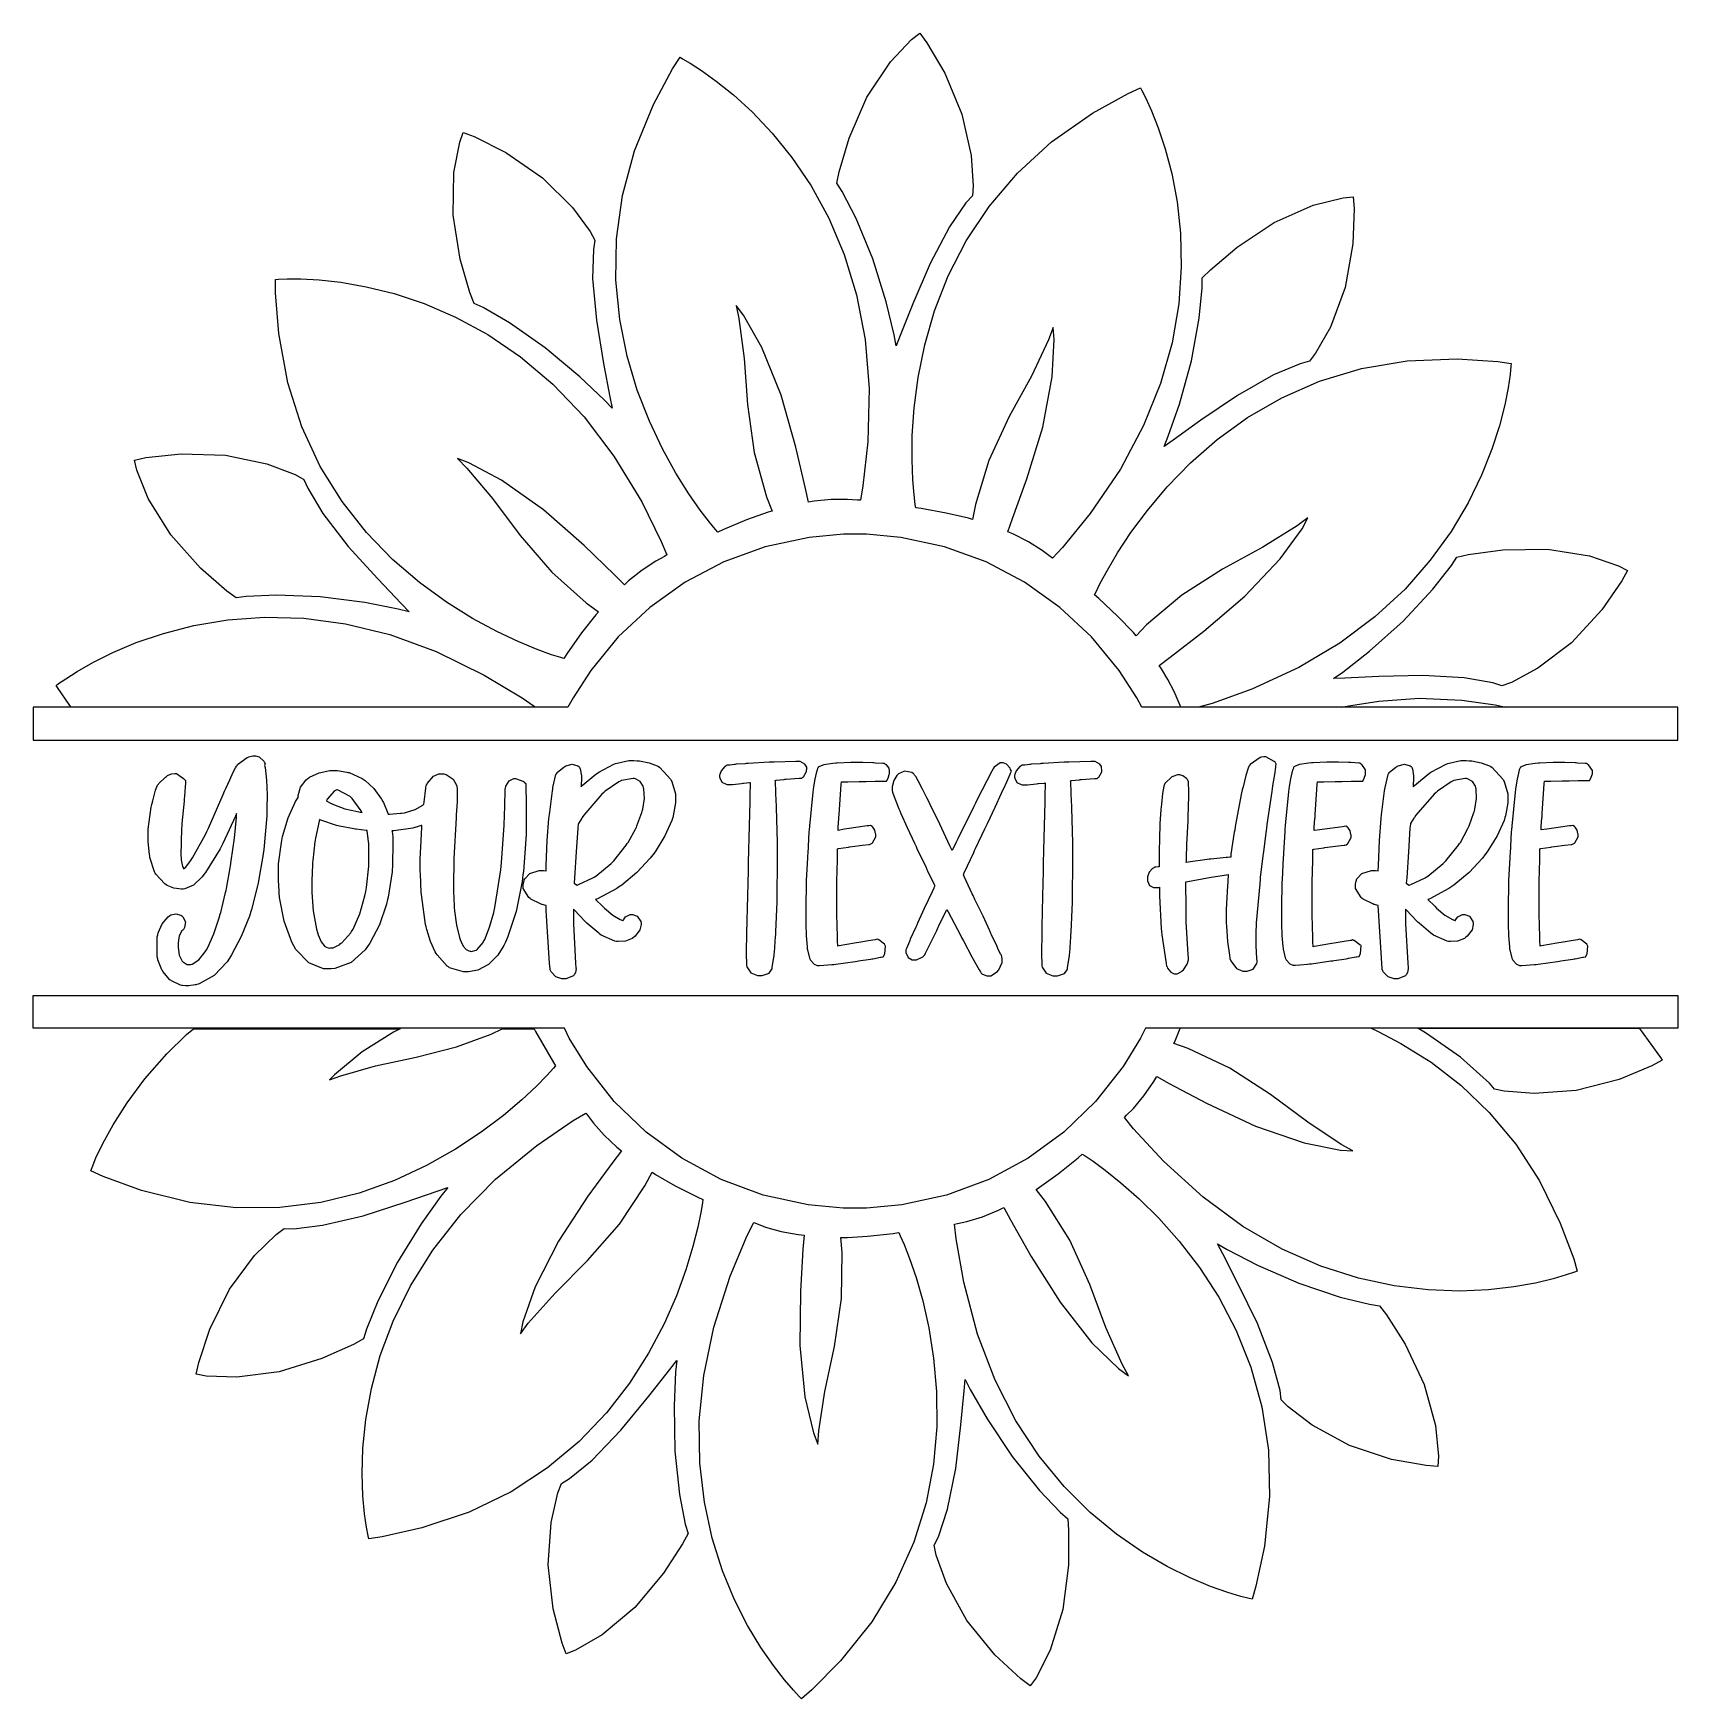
# Model space of a CAD drawing. Extents: x 1.39 to 6.1, y 0.32 to 5.09.
import ezdxf

# ---------------------------------------------------------------- set-up
doc = ezdxf.new("R2010")
doc.units = 0
doc.layers.get('0').update_dxf_attribs({"linetype": 'CONTINUOUS'})

msp = doc.modelspace()

# ---------------------------------------------------------------- linework, layer by layer
at = {"color": 40}
for points in [[(4.08231, 4.62429), (4.06358, 4.60422), (4.01628, 4.53586), (3.96078, 4.43072), (3.91129, 4.31483), (3.8756, 4.22428), (3.86356, 4.19412), (3.85781, 4.22586), (3.83524, 4.3201), (3.7966, 4.4439), (3.74897, 4.55946), (3.70915, 4.6365), (3.69374, 4.66075), (3.70042, 4.69336), (3.72889, 4.78939), (3.78006, 4.90663), (3.84739, 5.00825), (3.90815, 5.07238), (3.93126, 5.08996), (3.95128, 5.0631), (4.00288, 4.97592), (4.05208, 4.85792), (4.07861, 4.73958), (4.08425, 4.65294), (4.08231, 4.62429)], [(3.76144, 3.75244), (3.76144, 3.75244), (3.75265, 3.7525), (3.72483, 3.75439), (3.67811, 3.75379), (3.62875, 3.74892), (3.61253, 3.74621), (3.60389, 3.78575), (3.57644, 3.90397), (3.53424, 4.05296), (3.47933, 4.18946), (3.42671, 4.28201), (3.40522, 4.30974), (3.41342, 4.27246), (3.42833, 4.15831), (3.43799, 4.02642), (3.45703, 3.88906), (3.49235, 3.76193), (3.50836, 3.72119), (3.49685, 3.71783), (3.43539, 3.69607), (3.36768, 3.66754), (3.35314, 3.66075), (3.35314, 3.66075), (3.34674, 3.66803), (3.32915, 3.68935), (3.30279, 3.72385), (3.26997, 3.77078), (3.23313, 3.82943), (3.19467, 3.89899), (3.15696, 3.97857), (3.1224, 4.06754), (3.09332, 4.16504), (3.07215, 4.27029), (3.06125, 4.38254), (3.0631, 4.50103), (3.07992, 4.62489), (3.11426, 4.75336), (3.1684, 4.88574), (3.22374, 4.98861), (3.24479, 5.02115), (3.24479, 5.02115), (3.25239, 5.01708), (3.27376, 5.00461), (3.30664, 4.98335), (3.34879, 4.95301), (3.39794, 4.91325), (3.45193, 4.86367), (3.5084, 4.80393), (3.56521, 4.73367), (3.62007, 4.65261), (3.67074, 4.56039), (3.715, 4.4566), (3.7506, 4.34093), (3.77522, 4.21306), (3.78678, 4.07254), (3.78293, 3.91917), (3.76882, 3.79378), (3.76144, 3.75244)], [(4.31147, 3.58578), (4.31147, 3.58578), (4.30447, 3.59119), (4.28212, 3.60818), (4.24246, 3.63297), (4.1984, 3.65539), (4.18332, 3.66178), (4.19749, 3.6996), (4.2385, 3.81364), (4.28358, 3.96158), (4.31104, 4.10596), (4.31662, 4.21229), (4.31353, 4.24724), (4.30029, 4.21149), (4.25103, 4.10769), (4.18772, 3.99175), (4.12956, 3.8661), (4.09076, 3.74013), (4.08231, 3.69721), (4.07081, 3.70036), (4.00726, 3.71511), (3.93544, 3.72825), (3.91982, 3.73058), (3.91982, 3.73058), (3.91835, 3.74018), (3.91504, 3.76758), (3.91151, 3.81082), (3.90935, 3.86806), (3.91004, 3.93728), (3.91525, 4.01654), (3.9266, 4.10389), (3.94558, 4.19738), (3.97379, 4.29514), (4.01286, 4.39513), (4.06435, 4.49544), (4.12983, 4.59413), (4.21089, 4.68924), (4.30914, 4.77886), (4.42617, 4.861), (4.52821, 4.91764), (4.56353, 4.93371), (4.56375, 4.93343), (4.56787, 4.926), (4.57926, 4.90375), (4.59554, 4.86794), (4.61464, 4.8195), (4.63456, 4.75928), (4.6531, 4.68832), (4.66835, 4.60742), (4.67811, 4.51758), (4.68033, 4.41965), (4.67301, 4.31456), (4.65397, 4.20329), (4.62125, 4.08675), (4.57269, 3.96576), (4.50624, 3.84136), (4.41986, 3.71442), (4.34006, 3.61654), (4.31147, 3.58578)], [(3.05003, 4.01594), (3.028, 4.03939), (2.95811, 4.10607), (2.85883, 4.18901), (2.7564, 4.26047), (2.68132, 4.30388), (2.65522, 4.31597), (2.64328, 4.3469), (2.61556, 4.44276), (2.59543, 4.56901), (2.59733, 4.69114), (2.61399, 4.77821), (2.62397, 4.80556), (2.65533, 4.79383), (2.74582, 4.74849), (2.85075, 4.67606), (2.93653, 4.59131), (2.98747, 4.52219), (3.00103, 4.49724), (2.99658, 4.47021), (2.99463, 4.38721), (3.00521, 4.26833), (3.02593, 4.14361), (3.04417, 4.0479), (3.05003, 4.01594)], [(5.0479, 4.15033), (5.02138, 4.14333), (4.94472, 4.11094), (4.8411, 4.05219), (4.73676, 3.98133), (4.65767, 3.92443), (4.63124, 3.90554), (4.64328, 3.93544), (4.67497, 4.02696), (4.70936, 4.15153), (4.73199, 4.27399), (4.7404, 4.36019), (4.74061, 4.38889), (4.764, 4.41249), (4.84006, 4.47738), (4.94661, 4.54801), (5.05817, 4.59722), (5.14388, 4.61865), (5.1729, 4.62121), (5.17535, 4.58789), (5.17182, 4.48699), (5.14947, 4.36154), (5.10758, 4.24826), (5.06515, 4.17301), (5.0479, 4.15033)], [(3.20731, 3.59517), (3.20731, 3.59517), (3.20008, 3.59104), (3.17563, 3.57785), (3.1365, 3.55192), (3.09754, 3.52089), (3.08539, 3.50971), (3.05681, 3.53831), (2.96983, 3.62278), (2.85374, 3.72483), (2.734, 3.80974), (2.64019, 3.85926), (2.60732, 3.87121), (2.63428, 3.8444), (2.70806, 3.75667), (2.78706, 3.65115), (2.87722, 3.54601), (2.97592, 3.45822), (3.01144, 3.43261), (3.00364, 3.4235), (2.96311, 3.37213), (2.92106, 3.31185), (2.91249, 3.29829), (2.91249, 3.29829), (2.90315, 3.301), (2.8769, 3.3094), (2.83604, 3.32422), (2.7831, 3.34603), (2.72043, 3.37554), (2.65056, 3.41331), (2.57579, 3.45996), (2.49864, 3.51617), (2.42156, 3.58251), (2.3469, 3.65967), (2.27707, 3.74826), (2.21463, 3.84896), (2.16189, 3.96229), (2.12136, 4.08892), (2.09538, 4.22954), (2.08637, 4.34597), (2.08649, 4.38471), (2.08649, 4.38471), (2.09511, 4.38542), (2.11985, 4.38644), (2.15901, 4.38633), (2.21089, 4.38351), (2.27382, 4.37657), (2.34608, 4.36399), (2.42594, 4.34418), (2.51172, 4.31569), (2.60172, 4.27707), (2.69428, 4.22678), (2.7876, 4.16325), (2.8801, 4.08501), (2.97, 3.99061), (3.05567, 3.87853), (3.13531, 3.74724), (3.19119, 3.634), (3.20731, 3.59517)], [(5.625, 4.1441), (5.625, 4.1441), (5.62446, 4.13579), (5.62201, 4.11199), (5.6166, 4.07454), (5.60688, 4.02518), (5.59179, 3.96571), (5.5701, 3.898), (5.54064, 3.82374), (5.50217, 3.74479), (5.45361, 3.66292), (5.39367, 3.57992), (5.32129, 3.49761), (5.23519, 3.41769), (5.13417, 3.34212), (5.01714, 3.27251), (4.88286, 3.21083), (4.76888, 3.16982), (4.73019, 3.15869), (4.67914, 3.15869), (4.6774, 3.16347), (4.67188, 3.17757), (4.66, 3.20415), (4.64208, 3.23796), (4.62332, 3.26861), (4.61664, 3.27849), (4.64903, 3.30268), (4.74517, 3.37668), (4.86285, 3.47706), (4.96392, 3.58393), (5.02626, 3.67031), (5.04269, 3.70139), (5.0121, 3.67854), (4.91428, 3.61789), (4.79839, 3.55453), (4.68175, 3.48019), (4.58128, 3.39529), (4.55106, 3.36388), (4.54324, 3.37278), (4.49789, 3.41992), (4.44422, 3.47017), (4.43229, 3.48058), (4.43229, 3.48058), (4.43625, 3.48926), (4.44829, 3.51394), (4.46881, 3.55214), (4.49794, 3.6014), (4.53603, 3.65918), (4.58333, 3.72304), (4.64014, 3.79042), (4.70676, 3.85883), (4.78342, 3.92578), (4.87039, 3.98882), (4.96799, 4.04542), (5.0765, 4.09304), (5.19618, 4.12924), (5.32731, 4.15147), (5.47011, 4.15728), (5.58658, 4.14968), (5.625, 4.1441)], [(2.46875, 3.43261), (2.43744, 3.44038), (2.34233, 3.45876), (2.21392, 3.4751), (2.08919, 3.48014), (2.0025, 3.47613), (1.97396, 3.47222), (1.9471, 3.49181), (1.87169, 3.55751), (1.78629, 3.65283), (1.72185, 3.75657), (1.68875, 3.83865), (1.68229, 3.86703), (1.71506, 3.87424), (1.81569, 3.88536), (1.94336, 3.88162), (2.06179, 3.85678), (2.14268, 3.82568), (2.16769, 3.81179), (2.1785, 3.78635), (2.22174, 3.71451), (2.29476, 3.6199), (2.3795, 3.52647), (2.44656, 3.45622), (2.46875, 3.43261)], [(5.95833, 3.55035), (5.94228, 3.52089), (5.8846, 3.43756), (5.79818, 3.34386), (5.70199, 3.27089), (5.62571, 3.23008), (5.59896, 3.22017), (5.57281, 3.22863), (5.49089, 3.24289), (5.37224, 3.24972), (5.24636, 3.24696), (5.14903, 3.24235), (5.11664, 3.241), (5.14312, 3.25956), (5.21957, 3.31956), (5.31586, 3.40597), (5.40082, 3.4969), (5.45415, 3.56483), (5.46978, 3.58886), (5.50217, 3.59619), (5.60135, 3.60986), (5.72928, 3.61182), (5.84961, 3.59272), (5.93283, 3.56407), (5.95833, 3.55035)], [(2.82607, 3.15869), (1.50103, 3.15869), (1.49735, 3.16368), (1.46169, 3.21576), (1.45833, 3.22119), (1.45833, 3.22119), (1.46517, 3.22646), (1.4854, 3.24072), (1.51839, 3.26178), (1.56347, 3.28754), (1.62007, 3.31569), (1.68761, 3.34412), (1.76535, 3.37067), (1.85281, 3.39307), (1.94933, 3.40924), (2.05431, 3.41683), (2.1671, 3.41379), (2.28711, 3.39789), (2.41374, 3.36692), (2.54633, 3.31868), (2.68431, 3.25108), (2.79254, 3.18582), (2.8271, 3.16178), (2.8271, 3.16178), (2.82628, 3.15924), (2.82607, 3.15869)], [(5.6104, 3.15869), (5.1396, 3.15869), (5.16607, 3.16433), (5.24653, 3.1766), (5.36171, 3.18446), (5.48351, 3.17953), (5.5791, 3.1659), (5.6104, 3.15869)], [(2.88857, 2.13163), (2.88857, 2.13163), (2.88226, 2.12429), (2.86372, 2.10389), (2.83333, 2.07286), (2.79156, 2.03375), (2.73882, 1.98899), (2.67551, 1.94108), (2.60211, 1.89242), (2.51899, 1.84554), (2.42665, 1.8029), (2.32547, 1.76699), (2.21593, 1.74024), (2.09842, 1.72515), (1.97331, 1.72413), (1.84115, 1.73975), (1.70231, 1.77442), (1.59256, 1.81446), (1.55729, 1.83057), (1.55729, 1.83057), (1.56082, 1.84028), (1.5721, 1.8674), (1.59196, 1.90918), (1.62131, 1.96272), (1.66103, 2.02522), (1.71197, 2.09381), (1.77496, 2.16564), (1.83117, 2.22076), (1.85101, 2.23785), (2.44374, 2.23785), (2.42443, 2.22771), (2.33475, 2.17106), (2.25493, 2.10558), (2.24061, 2.09099), (2.27294, 2.10297), (2.37283, 2.13124), (2.48915, 2.15662), (2.60493, 2.18593), (2.70389, 2.22254), (2.7354, 2.23785), (2.8271, 2.23785), (2.83122, 2.22982), (2.88254, 2.14128), (2.88857, 2.13163)], [(5.81456, 1.54308), (5.81456, 1.54308), (5.80647, 1.54004), (5.78304, 1.53207), (5.74544, 1.52111), (5.69493, 1.50911), (5.63271, 1.49799), (5.55994, 1.48969), (5.47781, 1.48611), (5.38758, 1.48921), (5.29042, 1.50082), (5.18756, 1.52294), (5.08018, 1.55751), (4.96946, 1.60639), (4.85667, 1.6715), (4.74294, 1.75483), (4.62956, 1.85824), (4.54406, 1.95107), (4.51768, 1.98367), (4.51768, 1.98367), (4.52349, 1.99007), (4.54335, 2.0096), (4.57346, 2.04542), (4.60194, 2.08621), (4.6104, 2.10038), (4.64578, 2.08094), (4.75276, 2.02425), (4.89307, 1.95856), (5.03239, 1.91069), (5.13678, 1.88981), (5.17188, 1.88786), (5.13829, 1.90614), (5.04243, 1.96972), (4.93631, 2.04893), (4.81982, 2.12446), (4.70057, 2.18072), (4.6594, 2.19515), (4.66092, 2.19857), (4.67654, 2.236), (4.67811, 2.2399), (5.2219, 2.2399), (5.24408, 2.22982), (5.30908, 2.19575), (5.39606, 2.14144), (5.48107, 2.07596), (5.56233, 1.99815), (5.63813, 1.90701), (5.70654, 1.80154), (5.76594, 1.68056), (5.80436, 1.57801), (5.81456, 1.54308)], [(6.05729, 2.14725), (6.02794, 2.13118), (5.93463, 2.0925), (5.81131, 2.06082), (5.69092, 2.05176), (5.60487, 2.05881), (5.5771, 2.06494), (5.56353, 2.08137), (5.47976, 2.15662), (5.37993, 2.22564), (5.35835, 2.23888), (5.99164, 2.23888), (5.99789, 2.23188), (6.05257, 2.1556), (6.05729, 2.14725)], [(3.31044, 1.74826), (3.31044, 1.74826), (3.30914, 1.73872), (3.30458, 1.71149), (3.29579, 1.66894), (3.28185, 1.61344), (3.26167, 1.54719), (3.23438, 1.47265), (3.19894, 1.39204), (3.1544, 1.30767), (3.09978, 1.2219), (3.03413, 1.13704), (2.95637, 1.05539), (2.86567, 0.97922), (2.76096, 0.91097), (2.64128, 0.85286), (2.50564, 0.80724), (2.39154, 0.78179), (2.35314, 0.77637), (2.35314, 0.77637), (2.35124, 0.78483), (2.34668, 0.80914), (2.34125, 0.84793), (2.33658, 0.89963), (2.33453, 0.96278), (2.33675, 1.03603), (2.34494, 1.11778), (2.36089, 1.2066), (2.38633, 1.30111), (2.42296, 1.39968), (2.47254, 1.50097), (2.53678, 1.60346), (2.6174, 1.70574), (2.71615, 1.80626), (2.83475, 1.9036), (2.93886, 1.97483), (2.97499, 1.99621), (2.97499, 1.99621), (2.98019, 1.98969), (2.99675, 1.96744), (3.02789, 1.93251), (3.06424, 1.89839), (3.0771, 1.88786), (3.05274, 1.85562), (2.98113, 1.75782), (2.89632, 1.62864), (2.82949, 1.49804), (2.79432, 1.39817), (2.78749, 1.36388), (2.81033, 1.39447), (2.88699, 1.48025), (2.98031, 1.57368), (3.0715, 1.67785), (3.14432, 1.78771), (3.16461, 1.82639), (3.17421, 1.82015), (3.23047, 1.78776), (3.29611, 1.75478), (3.31044, 1.74826)], [(4.88336, 0.60346), (4.88336, 0.60346), (4.87489, 0.60525), (4.85086, 0.61122), (4.81337, 0.62234), (4.76438, 0.63959), (4.70606, 0.66395), (4.64035, 0.6964), (4.56939, 0.73785), (4.49517, 0.78928), (4.41976, 0.85172), (4.34521, 0.92611), (4.2736, 1.0134), (4.20697, 1.11458), (4.14735, 1.23058), (4.09685, 1.36241), (4.05746, 1.51107), (4.03575, 1.63564), (4.03125, 1.6774), (4.03125, 1.6774), (4.03944, 1.67936), (4.0664, 1.685), (4.11089, 1.69883), (4.15701, 1.71799), (4.17188, 1.72537), (4.19125, 1.69006), (4.25082, 1.58469), (4.33333, 1.45378), (4.42443, 1.33805), (4.50082, 1.26383), (4.52919, 1.24306), (4.51074, 1.27642), (4.46451, 1.38151), (4.41835, 1.50521), (4.36143, 1.6314), (4.2915, 1.74306), (4.2646, 1.77746), (4.27447, 1.78396), (4.32758, 1.8221), (4.38488, 1.86806), (4.39686, 1.87847), (4.39686, 1.87847), (4.405, 1.87332), (4.42785, 1.85792), (4.46289, 1.83225), (4.50754, 1.79644), (4.5594, 1.75065), (4.61583, 1.69482), (4.67443, 1.62907), (4.73264, 1.5535), (4.78797, 1.46815), (4.83789, 1.3731), (4.87989, 1.26845), (4.91146, 1.1543), (4.93012, 1.0306), (4.93332, 0.89751), (4.91857, 0.75515), (4.89437, 0.64073), (4.88336, 0.60346)], [(2.58018, 1.78267), (2.56, 1.75754), (2.50358, 1.67876), (2.43549, 1.56874), (2.37935, 1.45731), (2.34694, 1.37684), (2.33854, 1.34928), (2.30957, 1.33323), (2.21853, 1.29237), (2.09657, 1.25467), (1.97581, 1.23904), (1.88781, 1.24262), (1.85938, 1.24826), (1.86632, 1.28103), (1.898, 1.37695), (1.95454, 1.491), (2.02647, 1.58783), (2.08843, 1.64811), (2.11143, 1.66493), (2.13883, 1.66456), (2.22131, 1.67458), (2.33724, 1.70193), (2.45742, 1.74029), (2.54943, 1.77219), (2.58018, 1.78267)], [(3.59272, 0.31803), (3.59272, 0.31803), (3.58653, 0.32416), (3.56956, 0.34218), (3.54406, 0.37185), (3.51221, 0.41292), (3.47629, 0.46506), (3.43853, 0.52789), (3.40126, 0.60124), (3.36664, 0.68473), (3.33697, 0.7781), (3.31446, 0.88102), (3.30143, 0.99322), (3.30003, 1.11437), (3.31256, 1.24419), (3.34125, 1.38238), (3.3884, 1.52865), (3.43744, 1.64507), (3.45628, 1.68261), (3.45628, 1.68261), (3.46403, 1.67947), (3.48981, 1.66954), (3.53472, 1.65701), (3.58356, 1.64806), (3.59999, 1.64615), (3.5969, 1.60585), (3.58963, 1.48475), (3.58811, 1.32992), (3.60249, 1.18343), (3.62685, 1.07992), (3.6396, 1.0472), (3.64214, 1.08523), (3.65994, 1.19862), (3.68761, 1.32758), (3.70768, 1.46457), (3.70915, 1.5964), (3.70518, 1.63992), (3.72439, 1.63992), (3.78212, 1.64361), (3.85493, 1.65142), (3.87082, 1.65349), (3.8719, 1.65349), (3.87528, 1.64475), (3.88644, 1.61942), (3.90235, 1.57894), (3.92079, 1.52468), (3.93983, 1.45811), (3.95731, 1.38064), (3.97119, 1.29367), (3.97939, 1.19868), (3.97987, 1.09701), (3.97054, 0.99007), (3.94933, 0.87934), (3.91417, 0.76622), (3.86301, 0.65213), (3.79372, 0.53841), (3.70432, 0.42659), (3.62213, 0.34342), (3.59272, 0.31803)], [(5.41564, 0.98367), (5.38226, 0.98595), (5.28293, 1.00385), (5.16183, 1.04384), (5.05539, 1.10145), (4.98676, 1.15408), (4.96669, 1.17432), (4.96343, 1.20155), (4.94211, 1.28179), (4.89854, 1.39268), (4.84347, 1.50613), (4.79899, 1.59239), (4.7844, 1.62121), (4.81222, 1.60482), (4.89854, 1.56017), (5.01731, 1.50846), (5.13547, 1.46886), (5.21951, 1.44846), (5.24794, 1.44412), (5.26801, 1.41786), (5.32156, 1.33382), (5.37631, 1.21859), (5.40875, 1.10107), (5.41737, 1.0128), (5.41564, 0.98367)], [(3.26768, 0.79096), (3.25196, 0.76166), (3.19732, 0.67768), (3.11507, 0.57954), (3.02186, 0.50098), (2.94575, 0.4566), (2.91872, 0.44618), (2.90696, 0.47748), (2.88172, 0.57514), (2.8674, 0.70182), (2.87537, 0.82281), (2.89492, 0.90788), (2.90522, 0.93473), (2.92871, 0.949), (2.99311, 1.00179), (3.07574, 1.08735), (3.15565, 1.18462), (3.21539, 1.26134), (3.2354, 1.28678), (3.23226, 1.25445), (3.22771, 1.1569), (3.23004, 1.02718), (3.24317, 0.90332), (3.25965, 0.81852), (3.26768, 0.79096)], [(4.24794, 0.35449), (4.22103, 0.37457), (4.14692, 0.44347), (4.06662, 0.54243), (4.00825, 0.64828), (3.97885, 0.72971), (3.97293, 0.75765), (3.98497, 0.78223), (4.01074, 0.86106), (4.03435, 0.97759), (4.04937, 1.10292), (4.05838, 1.20025), (4.06147, 1.23264), (4.0759, 1.20378), (4.12418, 1.11952), (4.19618, 1.01172), (4.27425, 0.91466), (4.33371, 0.85249), (4.35519, 0.83366), (4.35786, 0.80056), (4.35747, 0.70052), (4.34136, 0.57384), (4.30539, 0.45725), (4.26508, 0.37815), (4.24794, 0.35449)]]:
    msp.add_lwpolyline(points, close=True, dxfattribs=at)
at = {"color": 250}
for points in [[(4.56771, 3.15869), (4.55311, 3.18614), (4.50211, 3.26465), (4.42344, 3.36057), (4.3329, 3.44515), (4.23178, 3.51714), (4.12121, 3.57536), (4.00256, 3.61854), (3.87701, 3.64535), (3.7786, 3.65451), (3.74582, 3.65451), (3.713, 3.65451), (3.61458, 3.64535), (3.48893, 3.61854), (3.37011, 3.57536), (3.2595, 3.51714), (3.15826, 3.44515), (3.06771, 3.36057), (2.98921, 3.26465), (2.93838, 3.18614), (2.92393, 3.15869), (1.39268, 3.15869), (1.39268, 3.06494), (6.10211, 3.06494), (6.10211, 3.15869), (4.56771, 3.15869)], [(2.05524, 2.99203), (2.05653, 2.98606), (2.06082, 2.94971), (2.0625, 2.90804), (2.0625, 2.8941), (2.0625, 2.8915), (2.06168, 2.88476), (2.06147, 2.88368), (2.06147, 2.8475), (2.05285, 2.75168), (2.05106, 2.73888), (2.04997, 2.73215), (2.03776, 2.66157), (2.03646, 2.65451), (2.03515, 2.64751), (2.01768, 2.57975), (2.01563, 2.57324), (2.01172, 2.56049), (1.98839, 2.50157), (1.96039, 2.44933), (1.95415, 2.43994), (1.94764, 2.42979), (1.91054, 2.39063), (1.86768, 2.36649), (1.85835, 2.36388), (1.85596, 2.36339), (1.83822, 2.36079), (1.83231, 2.36079), (1.82889, 2.36079), (1.82004, 2.3616), (1.81874, 2.36182), (1.81771, 2.36182), (1.81456, 2.36262), (1.78851, 2.37463), (1.78646, 2.37642), (1.78407, 2.37825), (1.76406, 2.40169), (1.76247, 2.40451), (1.76118, 2.4069), (1.74972, 2.43474), (1.74897, 2.43782), (1.74767, 2.44358), (1.74767, 2.50092), (1.74897, 2.50663), (1.75028, 2.51264), (1.76144, 2.53851), (1.77886, 2.55871), (1.78331, 2.56179), (1.78618, 2.56364), (1.80126, 2.56717), (1.81532, 2.56287), (1.81771, 2.56076), (1.82081, 2.55871), (1.82861, 2.54449), (1.82601, 2.52772), (1.82394, 2.52431), (1.82292, 2.52225), (1.82086, 2.52013), (1.81847, 2.51833), (1.81054, 2.5039), (1.80729, 2.48406), (1.80729, 2.47743), (1.80729, 2.47017), (1.81065, 2.44829), (1.81928, 2.4311), (1.82189, 2.4285), (1.82264, 2.428), (1.83122, 2.42275), (1.83231, 2.42219), (1.83306, 2.42199), (1.84244, 2.42199), (1.84375, 2.42219), (1.84765, 2.42301), (1.86692, 2.4349), (1.88514, 2.45763), (1.88857, 2.46386), (1.89219, 2.47065), (1.90944, 2.50987), (1.92524, 2.55583), (1.92811, 2.56597), (1.92964, 2.57118), (1.94347, 2.62771), (1.94476, 2.63368), (1.94607, 2.63971), (1.95649, 2.69883), (1.95731, 2.70454), (1.95964, 2.71838), (1.96886, 2.78342), (1.97444, 2.84332), (1.97499, 2.85449), (1.97185, 2.84694), (1.93539, 2.76882), (1.93126, 2.76074), (1.92736, 2.75319), (1.88536, 2.68554), (1.88124, 2.67953), (1.87625, 2.67279), (1.85157, 2.64893), (1.82682, 2.63813), (1.82189, 2.63786), (1.81689, 2.63764), (1.79465, 2.64019), (1.77599, 2.648), (1.77289, 2.65033), (1.76975, 2.65246), (1.74371, 2.68033), (1.74164, 2.68371), (1.73981, 2.68733), (1.72678, 2.72797), (1.72601, 2.73264), (1.72521, 2.73682), (1.7219, 2.77354), (1.7219, 2.78575), (1.7219, 2.80946), (1.73047, 2.87299), (1.73232, 2.88053), (1.73465, 2.89046), (1.74294, 2.9216), (1.74815, 2.93549), (1.74897, 2.93679), (1.75103, 2.93892), (1.75233, 2.94049), (1.77138, 2.95871), (1.77399, 2.96078), (1.77658, 2.96289), (1.78851, 2.96847), (1.79844, 2.96935), (1.80003, 2.96907), (1.80236, 2.96886), (1.82314, 2.95481), (1.82497, 2.95242), (1.82813, 2.94933), (1.82813, 2.94515), (1.82813, 2.94157), (1.82769, 2.93083), (1.82574, 2.90424), (1.82497, 2.89615), (1.82443, 2.89019), (1.81847, 2.82617), (1.81771, 2.81913), (1.81717, 2.81104), (1.81538, 2.73449), (1.81565, 2.72743), (1.81614, 2.72119), (1.82004, 2.70247), (1.82292, 2.69775), (1.82292, 2.69618), (1.82292, 2.69618), (1.82835, 2.70008), (1.84119, 2.7156), (1.84478, 2.72119), (1.84842, 2.72694), (1.8859, 2.7946), (1.8896, 2.8024), (1.89426, 2.81207), (1.93674, 2.90847), (1.94065, 2.91808), (1.94417, 2.92638), (1.95524, 2.95117), (1.96533, 2.97265), (1.97194, 2.98535), (1.97499, 2.9905), (1.97601, 2.99203), (1.97781, 2.99442), (2.00493, 3.01443), (2.00836, 3.01594), (2.01014, 3.01676), (2.02126, 3.02013), (2.02501, 3.02013), (2.02854, 3.02013), (2.03928, 3.01693), (2.05285, 3.00478), (2.05524, 3.00032), (2.05626, 2.99826), (2.05524, 2.99203)], [(3.21978, 2.94933), (3.22185, 2.94569), (3.23232, 2.91092), (3.23232, 2.89931), (3.23232, 2.88525), (3.22526, 2.84776), (3.22396, 2.84304), (3.22136, 2.83447), (3.20156, 2.79025), (3.17339, 2.7449), (3.16667, 2.73579), (3.15961, 2.72667), (3.12121, 2.68517), (3.07807, 2.64936), (3.06874, 2.64307), (3.06353, 2.63943), (3.00857, 2.61003), (3.00315, 2.60764), (3.00493, 2.60613), (3.02132, 2.59044), (3.02289, 2.58886), (3.0281, 2.58365), (3.05231, 2.56326), (3.0734, 2.55063), (3.0771, 2.54932), (3.07758, 2.5491), (3.08111, 2.54829), (3.08231, 2.54829), (3.08279, 2.54958), (3.08876, 2.55821), (3.10206, 2.56472), (3.10622, 2.56494), (3.10883, 2.56521), (3.1225, 2.56028), (3.13254, 2.54492), (3.13336, 2.53993), (3.13336, 2.5389), (3.13357, 2.53629), (3.12978, 2.52067), (3.1161, 2.50299), (3.11143, 2.49929), (3.10781, 2.49669), (3.08826, 2.48893), (3.06765, 2.48736), (3.06353, 2.48785), (3.0625, 2.48785), (3.05832, 2.48893), (3.01926, 2.50608), (3.01563, 2.50868), (3.01221, 2.51129), (2.97835, 2.53999), (2.97499, 2.54308), (2.97185, 2.54622), (2.94243, 2.57747), (2.93956, 2.58057), (2.93956, 2.53842), (2.94558, 2.42589), (2.94689, 2.41178), (2.9471, 2.40918), (2.94532, 2.39903), (2.9414, 2.39204), (2.94065, 2.39094), (2.93935, 2.38943), (2.91743, 2.38081), (2.91461, 2.38053), (2.91249, 2.38053), (2.90668, 2.38053), (2.88932, 2.38667), (2.87576, 2.40061), (2.87397, 2.40451), (2.87294, 2.40657), (2.87294, 2.40972), (2.87136, 2.42535), (2.86171, 2.57644), (2.86143, 2.59099), (2.8604, 2.59125), (2.84999, 2.59386), (2.84896, 2.59407), (2.84526, 2.59538), (2.81771, 2.60921), (2.81565, 2.61079), (2.81222, 2.61367), (2.79585, 2.63965), (2.79585, 2.64828), (2.79585, 2.65196), (2.79839, 2.66157), (2.79893, 2.66288), (2.79893, 2.6639), (2.80024, 2.66704), (2.8144, 2.68213), (2.84185, 2.69097), (2.85101, 2.69097), (2.85363, 2.69097), (2.86062, 2.69021), (2.86143, 2.68994), (2.86171, 2.70557), (2.86458, 2.77735), (2.86951, 2.84022), (2.87082, 2.8514), (2.87158, 2.85846), (2.87939, 2.91938), (2.88021, 2.92432), (2.88097, 2.92931), (2.88954, 2.96571), (2.89063, 2.96804), (2.89268, 2.97119), (2.89372, 2.9725), (2.912, 2.98736), (2.91461, 2.98888), (2.91797, 2.99126), (2.93604, 2.99593), (2.95258, 2.99126), (2.95518, 2.98888), (2.95731, 2.98682), (2.95833, 2.98367), (2.9591, 2.98215), (2.96251, 2.96224), (2.96251, 2.95557), (2.96251, 2.9509), (2.96169, 2.93864), (2.96149, 2.93679), (2.96149, 2.93528), (2.96149, 2.93175), (2.96149, 2.93056), (2.96485, 2.93425), (3.0039, 2.96729), (3.00836, 2.97017), (3.01226, 2.97304), (3.05572, 2.99571), (3.06044, 2.99724), (3.06435, 2.99881), (3.0981, 3.00663), (3.10938, 3.00663), (3.11274, 3.00663), (3.12164, 3.00581), (3.12294, 3.00553), (3.1289, 3.00504), (3.15619, 3), (3.17942, 2.99126), (3.18332, 2.98888), (3.18722, 2.98606), (3.21767, 2.95324), (3.21978, 2.94933)], [(4.91982, 3.01704), (4.91872, 3.01704), (4.91639, 3.01704), (4.91015, 3.01622), (4.9094, 3.01594), (4.90625, 3.01519), (4.87761, 2.99442), (4.875, 2.991), (4.87397, 2.98888), (4.87294, 2.98682), (4.87185, 2.98421), (4.86561, 2.96317), (4.85726, 2.93056), (4.85519, 2.92219), (4.85335, 2.9139), (4.83513, 2.81754), (4.83333, 2.80658), (4.83225, 2.80063), (4.82264, 2.73813), (4.82189, 2.73161), (4.82189, 2.73113), (4.82189, 2.72993), (4.82189, 2.72949), (4.8195, 2.72949), (4.81326, 2.72874), (4.8125, 2.72846), (4.8086, 2.72825), (4.76508, 2.72379), (4.76042, 2.72325), (4.75493, 2.7225), (4.70025, 2.71468), (4.69476, 2.71386), (4.69504, 2.71935), (4.69661, 2.77251), (4.69689, 2.77746), (4.6971, 2.78293), (4.69971, 2.83317), (4.69997, 2.83783), (4.70025, 2.84489), (4.70182, 2.90403), (4.7021, 2.90869), (4.7021, 2.92014), (4.7021, 2.92453), (4.70156, 2.93772), (4.70107, 2.94331), (4.70107, 2.94515), (4.69997, 2.94824), (4.69792, 2.95139), (4.69581, 2.95426), (4.68511, 2.96251), (4.67671, 2.96496), (4.67393, 2.96496), (4.66976, 2.96496), (4.65881, 2.96158), (4.65728, 2.96078), (4.65625, 2.96078), (4.65338, 2.95925), (4.63331, 2.93994), (4.63226, 2.93782), (4.63124, 2.93576), (4.63043, 2.93294), (4.62668, 2.91194), (4.62343, 2.88108), (4.62294, 2.87326), (4.62213, 2.866), (4.61914, 2.82443), (4.61774, 2.78142), (4.61774, 2.76704), (4.61746, 2.76183), (4.61664, 2.71653), (4.61664, 2.70139), (4.61561, 2.70117), (4.60732, 2.70036), (4.60732, 2.70036), (4.60417, 2.70036), (4.60101, 2.69824), (4.59842, 2.69672), (4.58865, 2.68614), (4.58356, 2.67301), (4.58333, 2.67014), (4.58333, 2.66596), (4.58333, 2.66162), (4.58968, 2.64854), (4.60075, 2.64231), (4.60314, 2.64204), (4.60732, 2.64204), (4.60992, 2.64204), (4.61664, 2.64285), (4.61774, 2.64307), (4.61774, 2.62744), (4.61794, 2.61811), (4.62315, 2.52507), (4.62397, 2.51594), (4.62472, 2.50683), (4.63699, 2.42432), (4.63857, 2.41699), (4.6396, 2.41493), (4.64111, 2.41103), (4.65088, 2.39958), (4.66015, 2.3954), (4.66146, 2.39513), (4.66351, 2.39513), (4.66846, 2.39513), (4.68147, 2.40196), (4.68332, 2.40349), (4.68696, 2.40662), (4.69764, 2.42236), (4.70107, 2.43479), (4.70107, 2.43892), (4.70107, 2.43994), (4.69997, 2.45063), (4.69476, 2.54422), (4.69476, 2.57536), (4.69476, 2.59619), (4.69374, 2.64307), (4.69374, 2.65869), (4.69917, 2.65978), (4.75543, 2.67014), (4.76144, 2.67117), (4.76611, 2.67199), (4.81039, 2.67904), (4.81456, 2.67953), (4.81429, 2.67774), (4.81353, 2.66189), (4.81353, 2.65657), (4.81272, 2.648), (4.80935, 2.57867), (4.80935, 2.55556), (4.80935, 2.54096), (4.80963, 2.53162), (4.81261, 2.48747), (4.81819, 2.44803), (4.81976, 2.44097), (4.81976, 2.43892), (4.82238, 2.43192), (4.83892, 2.41054), (4.85699, 2.40272), (4.8604, 2.40246), (4.86458, 2.40246), (4.86897, 2.40218), (4.88667, 2.40881), (4.89708, 2.42432), (4.89789, 2.4285), (4.89789, 2.43261), (4.89708, 2.43864), (4.89492, 2.47538), (4.89529, 2.5204), (4.89583, 2.53054), (4.89632, 2.54124), (4.90597, 2.65321), (4.90728, 2.66493), (4.90776, 2.67122), (4.91482, 2.73292), (4.91564, 2.73888), (4.91639, 2.74517), (4.92421, 2.80583), (4.92503, 2.81179), (4.92654, 2.82275), (4.94038, 2.91732), (4.94168, 2.92535), (4.94299, 2.93371), (4.94792, 2.96625), (4.95079, 2.98731), (4.95107, 2.9899), (4.9521, 2.99621), (4.94894, 3.00142), (4.94683, 3.00353), (4.92264, 3.01676), (4.91982, 3.01704)], [(5.60314, 2.94933), (5.60519, 2.94596), (5.61561, 2.91097), (5.61561, 2.89931), (5.61561, 2.88525), (5.60861, 2.84776), (5.60732, 2.84304), (5.60471, 2.83447), (5.5849, 2.79025), (5.55675, 2.7449), (5.55003, 2.73579), (5.54297, 2.72667), (5.50456, 2.68517), (5.46143, 2.64936), (5.4521, 2.64307), (5.44689, 2.63943), (5.39187, 2.61003), (5.38644, 2.60764), (5.38824, 2.60613), (5.40468, 2.59044), (5.40625, 2.58886), (5.41146, 2.58365), (5.43565, 2.56326), (5.45676, 2.55063), (5.46039, 2.54932), (5.46089, 2.5491), (5.46442, 2.54829), (5.4656, 2.54829), (5.4661, 2.54958), (5.47211, 2.55821), (5.4854, 2.56472), (5.48958, 2.56494), (5.49219, 2.56521), (5.50586, 2.56028), (5.51585, 2.54492), (5.51665, 2.53993), (5.51665, 2.5389), (5.51687, 2.53629), (5.51313, 2.52067), (5.49946, 2.50299), (5.49479, 2.49929), (5.4911, 2.49669), (5.47157, 2.48893), (5.45101, 2.48736), (5.44689, 2.48785), (5.44586, 2.48785), (5.44168, 2.48893), (5.40261, 2.50608), (5.39899, 2.50868), (5.39556, 2.51129), (5.36171, 2.53999), (5.35835, 2.54308), (5.35519, 2.54622), (5.32574, 2.57747), (5.32292, 2.58057), (5.32292, 2.53842), (5.32889, 2.42589), (5.33018, 2.41178), (5.33046, 2.40918), (5.32861, 2.39903), (5.32471, 2.39204), (5.32394, 2.39094), (5.32264, 2.38943), (5.30072, 2.38081), (5.2979, 2.38053), (5.29585, 2.38053), (5.29004, 2.38053), (5.27263, 2.38667), (5.25906, 2.40061), (5.25726, 2.40451), (5.25624, 2.40657), (5.25624, 2.40972), (5.25467, 2.42535), (5.24501, 2.57644), (5.24479, 2.59099), (5.24371, 2.59125), (5.23335, 2.59386), (5.23232, 2.59407), (5.22863, 2.59538), (5.20101, 2.60921), (5.19894, 2.61079), (5.19553, 2.61367), (5.17914, 2.63965), (5.17914, 2.64828), (5.17914, 2.65196), (5.18175, 2.66157), (5.18229, 2.66288), (5.18229, 2.6639), (5.1836, 2.66704), (5.19775, 2.68213), (5.22521, 2.69097), (5.23438, 2.69097), (5.23699, 2.69097), (5.24397, 2.69021), (5.24479, 2.68994), (5.24501, 2.70557), (5.24789, 2.77735), (5.25288, 2.84022), (5.25418, 2.8514), (5.25493, 2.85846), (5.26275, 2.91938), (5.26357, 2.92432), (5.26432, 2.92931), (5.27289, 2.96571), (5.27399, 2.96804), (5.27604, 2.97119), (5.27707, 2.9725), (5.29531, 2.98736), (5.2979, 2.98888), (5.30126, 2.99126), (5.31939, 2.99593), (5.33594, 2.99126), (5.33854, 2.98888), (5.3406, 2.98682), (5.34169, 2.98367), (5.34244, 2.98215), (5.34581, 2.96224), (5.34581, 2.95557), (5.34581, 2.9509), (5.345, 2.93864), (5.34478, 2.93679), (5.34478, 2.93528), (5.34478, 2.93175), (5.34478, 2.93056), (5.34814, 2.93425), (5.38721, 2.96729), (5.39165, 2.97017), (5.39556, 2.97304), (5.43901, 2.99571), (5.44374, 2.99724), (5.44738, 2.99881), (5.48139, 3.00663), (5.49274, 3.00663), (5.4961, 3.00663), (5.50493, 3.00581), (5.50624, 3.00553), (5.51221, 3.00504), (5.53956, 3), (5.56278, 2.99126), (5.56668, 2.98888), (5.57058, 2.98606), (5.60101, 2.95324), (5.60314, 2.94933)], [(2.80414, 2.80556), (2.80387, 2.79438), (2.79611, 2.68842), (2.79482, 2.6785), (2.79243, 2.6595), (2.77522, 2.57319), (2.75076, 2.49881), (2.74479, 2.48579), (2.74029, 2.47607), (2.72293, 2.44874), (2.69646, 2.42199), (2.66553, 2.40582), (2.639, 2.40033), (2.63021, 2.40033), (2.62918, 2.40033), (2.62472, 2.40061), (2.58464, 2.4126), (2.58128, 2.41493), (2.57785, 2.41732), (2.54921, 2.44954), (2.54688, 2.45344), (2.54372, 2.45844), (2.53033, 2.48757), (2.51947, 2.52197), (2.51768, 2.52951), (2.51611, 2.53683), (2.50493, 2.61496), (2.50418, 2.62326), (2.5039, 2.62847), (2.50125, 2.6824), (2.50103, 2.68782), (2.50103, 2.70557), (2.50103, 2.71729), (2.50179, 2.74854), (2.50206, 2.75244), (2.50233, 2.75846), (2.50493, 2.81472), (2.50521, 2.82015), (2.50364, 2.81967), (2.48617, 2.81446), (2.48438, 2.81392), (2.47917, 2.81287), (2.42524, 2.80507), (2.41982, 2.80453), (2.42003, 2.80274), (2.42188, 2.78771), (2.42188, 2.78267), (2.42236, 2.77539), (2.42133, 2.70167), (2.42085, 2.69413), (2.42031, 2.68685), (2.40881, 2.61469), (2.40728, 2.60764), (2.40414, 2.59463), (2.38368, 2.535), (2.3565, 2.48264), (2.34999, 2.47325), (2.34293, 2.46338), (2.30296, 2.42785), (2.25624, 2.41054), (2.24582, 2.40972), (2.23753, 2.40972), (2.22347, 2.40972), (2.18138, 2.42617), (2.14453, 2.46446), (2.13857, 2.47538), (2.13282, 2.48606), (2.11062, 2.54606), (2.09793, 2.61393), (2.0969, 2.62847), (2.09663, 2.63217), (2.09478, 2.66303), (2.09478, 2.67329), (2.09478, 2.70344), (2.09526, 2.70975), (2.10308, 2.77149), (2.10417, 2.77746), (2.1065, 2.7889), (2.12224, 2.84164), (2.14378, 2.88867), (2.14899, 2.89725), (2.15104, 2.90033), (2.15076, 2.90554), (2.15767, 2.92979), (2.17443, 2.9509), (2.17914, 2.95454), (2.18408, 2.95817), (2.21132, 2.97108), (2.24219, 2.97721), (2.24897, 2.97743), (2.25418, 2.97743), (2.26406, 2.97743), (2.29031, 2.97304), (2.29372, 2.97222), (2.29736, 2.97146), (2.3341, 2.95481), (2.33751, 2.95242), (2.34293, 2.94879), (2.36794, 2.92572), (2.38986, 2.89594), (2.39378, 2.88889), (2.39529, 2.88607), (2.40831, 2.85585), (2.4094, 2.85243), (2.41249, 2.85271), (2.4445, 2.85531), (2.44792, 2.85558), (2.45546, 2.85661), (2.48671, 2.86546), (2.50857, 2.87853), (2.51144, 2.88163), (2.51193, 2.88683), (2.51639, 2.92671), (2.51665, 2.92953), (2.51768, 2.93371), (2.52078, 2.94075), (2.53851, 2.96143), (2.55414, 2.96804), (2.55935, 2.96804), (2.56874, 2.96804), (2.57497, 2.96653), (2.59554, 2.95269), (2.60465, 2.93576), (2.60519, 2.93261), (2.60568, 2.9311), (2.6065, 2.92567), (2.60704, 2.91206), (2.60633, 2.88872), (2.60476, 2.86149), (2.60417, 2.85243), (2.60335, 2.84201), (2.59711, 2.72564), (2.5969, 2.71283), (2.59663, 2.70742), (2.59581, 2.66233), (2.59581, 2.64725), (2.59581, 2.63163), (2.59765, 2.58968), (2.59793, 2.58475), (2.59868, 2.57563), (2.60439, 2.53461), (2.61322, 2.49935), (2.61561, 2.49306), (2.61719, 2.48833), (2.62397, 2.47472), (2.63254, 2.46468), (2.63992, 2.46056), (2.64356, 2.45975), (2.64481, 2.45975), (2.64632, 2.45947), (2.66092, 2.46283), (2.66249, 2.46386), (2.66401, 2.46517), (2.68072, 2.48525), (2.68229, 2.48785), (2.68539, 2.4936), (2.69943, 2.52838), (2.71143, 2.57096), (2.71354, 2.58057), (2.7156, 2.5905), (2.73122, 2.69303), (2.73232, 2.70344), (2.73361, 2.71442), (2.74137, 2.82042), (2.74164, 2.83057), (2.74214, 2.8405), (2.74349, 2.88357), (2.74376, 2.91336), (2.74376, 2.92329), (2.74376, 2.92535), (2.74479, 2.9274), (2.7461, 2.9324), (2.75569, 2.94764), (2.76742, 2.95404), (2.76981, 2.95454), (2.77083, 2.95454), (2.77365, 2.95481), (2.7971, 2.94596), (2.79893, 2.94413), (2.80311, 2.93994), (2.80311, 2.93371), (2.80333, 2.92876), (2.80414, 2.88792), (2.80414, 2.87429), (2.80442, 2.86908), (2.80414, 2.82146), (2.80414, 2.80556)], [(3.60835, 2.98579), (3.60807, 2.98708), (3.6026, 2.99582), (3.58876, 3.00299), (3.58436, 3.00347), (3.58231, 3.00347), (3.57656, 3.00325), (3.51406, 3.00168), (3.50726, 3.00142), (3.50049, 3.00114), (3.43983, 2.99778), (3.43435, 2.99724), (3.43147, 2.99701), (3.40543, 2.99539), (3.4031, 2.99511), (3.40099, 2.9949), (3.38775, 2.99306), (3.38336, 2.99306), (3.38021, 2.99306), (3.37706, 2.991), (3.37343, 2.98893), (3.36262, 2.97706), (3.35856, 2.96571), (3.35835, 2.96386), (3.35835, 2.95975), (3.35856, 2.95665), (3.36496, 2.9445), (3.37706, 2.9381), (3.38021, 2.93782), (3.38542, 2.93782), (3.39529, 2.93782), (3.42057, 2.94049), (3.42503, 2.94097), (3.42654, 2.94125), (3.44401, 2.94282), (3.44586, 2.94303), (3.44558, 2.93967), (3.44476, 2.90707), (3.44476, 2.89615), (3.4445, 2.88758), (3.44189, 2.78526), (3.44168, 2.77328), (3.4414, 2.76133), (3.43875, 2.64225), (3.43853, 2.63053), (3.43826, 2.6186), (3.43565, 2.51107), (3.43544, 2.50142), (3.43517, 2.49778), (3.43435, 2.47081), (3.43435, 2.46181), (3.43435, 2.45167), (3.43517, 2.42356), (3.43544, 2.42117), (3.43544, 2.41911), (3.43647, 2.41471), (3.44775, 2.39828), (3.4669, 2.39019), (3.4719, 2.38992), (3.47396, 2.38992), (3.48036, 2.38992), (3.49972, 2.39714), (3.50782, 2.40793), (3.50836, 2.40972), (3.50836, 2.41075), (3.50885, 2.41363), (3.51406, 2.44829), (3.5146, 2.45242), (3.51508, 2.4566), (3.5185, 2.50168), (3.51878, 2.50663), (3.51926, 2.51574), (3.52289, 2.60107), (3.52289, 2.6295), (3.52317, 2.63683), (3.52399, 2.69624), (3.52399, 2.71599), (3.52399, 2.76074), (3.52371, 2.77171), (3.52132, 2.87169), (3.52083, 2.88053), (3.52056, 2.88786), (3.51796, 2.94515), (3.51768, 2.94933), (3.52001, 2.9496), (3.54269, 2.95221), (3.54482, 2.95242), (3.54872, 2.95269), (3.58589, 2.95535), (3.58957, 2.95557), (3.59375, 2.95557), (3.5969, 2.95865), (3.59868, 2.95996), (3.60732, 2.97461), (3.60732, 2.97949), (3.60781, 2.97976), (3.60835, 2.98432), (3.60835, 2.98579)], [(3.83333, 2.99511), (3.83018, 2.99724), (3.8271, 2.99724), (3.82601, 2.9975), (3.80339, 2.99908), (3.80003, 2.99929), (3.79688, 2.99957), (3.76796, 3.00032), (3.75836, 3.00032), (3.74897, 3.00032), (3.73438, 3.00032), (3.69532, 2.99854), (3.69065, 2.99826), (3.68257, 2.99778), (3.65647, 2.99425), (3.64399, 2.98915), (3.64268, 2.98785), (3.64063, 2.98682), (3.6396, 2.98469), (3.63883, 2.98351), (3.63715, 2.97965), (3.63433, 2.97006), (3.63075, 2.95236), (3.62711, 2.93056), (3.62603, 2.92329), (3.62494, 2.91521), (3.61535, 2.81858), (3.61458, 2.80761), (3.61404, 2.80165), (3.61062, 2.73996), (3.6104, 2.73367), (3.60986, 2.72715), (3.6065, 2.66288), (3.60622, 2.65657), (3.60596, 2.64903), (3.60519, 2.59065), (3.60519, 2.57118), (3.60519, 2.54932), (3.60519, 2.53788), (3.60607, 2.50347), (3.60856, 2.47222), (3.60938, 2.46701), (3.60986, 2.46419), (3.61583, 2.43994), (3.61664, 2.43782), (3.61822, 2.43371), (3.62864, 2.42225), (3.63758, 2.41911), (3.64063, 2.41911), (3.64475, 2.41911), (3.65712, 2.41992), (3.67969, 2.42171), (3.68544, 2.42219), (3.69086, 2.42301), (3.74658, 2.43083), (3.75206, 2.43158), (3.75597, 2.43213), (3.79058, 2.43733), (3.79372, 2.43782), (3.79682, 2.43838), (3.81928, 2.44282), (3.82086, 2.44303), (3.8271, 2.44413), (3.83018, 2.45036), (3.83149, 2.45247), (3.83306, 2.47433), (3.83231, 2.4764), (3.83128, 2.47846), (3.83018, 2.48031), (3.81429, 2.49257), (3.8125, 2.49306), (3.80935, 2.49408), (3.80626, 2.49306), (3.80387, 2.49257), (3.7851, 2.48958), (3.757, 2.48497), (3.75, 2.48367), (3.74479, 2.48292), (3.70053, 2.4751), (3.69689, 2.47428), (3.69689, 2.47428), (3.69586, 2.4899), (3.69586, 2.49511), (3.69558, 2.50114), (3.69374, 2.56619), (3.69374, 2.58783), (3.69374, 2.65451), (3.69396, 2.66026), (3.69558, 2.72119), (3.69586, 2.72743), (3.69586, 2.73394), (3.69586, 2.74858), (3.69586, 2.75347), (3.69846, 2.75401), (3.72706, 2.75819), (3.73019, 2.75868), (3.73801, 2.75976), (3.76779, 2.76351), (3.78564, 2.76574), (3.78749, 2.76594), (3.79167, 2.76704), (3.79482, 2.7691), (3.79633, 2.7704), (3.80524, 2.78743), (3.80524, 2.79308), (3.80524, 2.79514), (3.80496, 2.79671), (3.80231, 2.80647), (3.7966, 2.81569), (3.79482, 2.817), (3.79064, 2.82015), (3.78543, 2.81913), (3.78097, 2.81862), (3.7226, 2.81082), (3.7156, 2.80974), (3.69792, 2.80556), (3.69792, 2.81494), (3.69971, 2.83996), (3.69997, 2.84304), (3.70047, 2.85194), (3.70649, 2.93713), (3.70731, 2.94515), (3.71094, 2.94515), (3.71913, 2.94515), (3.7219, 2.94515), (3.72553, 2.94542), (3.75792, 2.94618), (3.76878, 2.94618), (3.7781, 2.94618), (3.80365, 2.947), (3.80626, 2.94721), (3.83649, 2.94721), (3.8406, 2.95557), (3.84088, 2.95611), (3.84424, 2.96653), (3.84478, 2.96804), (3.84478, 2.97428), (3.845, 2.97538), (3.84369, 2.98394), (3.83615, 2.9936), (3.83333, 2.99511)], [(4.16769, 2.99929), (4.1614, 2.99929), (4.14447, 2.98708), (4.14268, 2.98469), (4.14165, 2.98264), (4.13775, 2.97538), (4.095, 2.89279), (4.0906, 2.88368), (4.08615, 2.87457), (4.0401, 2.78162), (4.03543, 2.77225), (4.03435, 2.77018), (4.02501, 2.75037), (4.02399, 2.74826), (4.01768, 2.76156), (3.98856, 2.82394), (3.96149, 2.88053), (3.95628, 2.89094), (3.95193, 2.89979), (3.93858, 2.92617), (3.92692, 2.94803), (3.91976, 2.96012), (3.91667, 2.96468), (3.91564, 2.96599), (3.91461, 2.96804), (3.91249, 2.96907), (3.90831, 2.97146), (3.88813, 2.97526), (3.87056, 2.9681), (3.86774, 2.96496), (3.86535, 2.96289), (3.85678, 2.94879), (3.85232, 2.93056), (3.85211, 2.92638), (3.85211, 2.92219), (3.85232, 2.92068), (3.85357, 2.91585), (3.85715, 2.90494), (3.86367, 2.88753), (3.87131, 2.86822), (3.87397, 2.86182), (3.87706, 2.85454), (3.8954, 2.81429), (3.91639, 2.76938), (3.92085, 2.75971), (3.92344, 2.7545), (3.94949, 2.6996), (3.9521, 2.69413), (3.95389, 2.69021), (3.97287, 2.65115), (3.97499, 2.64725), (3.97472, 2.64675), (3.97211, 2.6415), (3.9719, 2.64094), (3.9669, 2.63032), (3.9445, 2.58176), (3.92524, 2.53999), (3.92188, 2.53267), (3.92003, 2.52875), (3.9044, 2.49388), (3.9031, 2.491), (3.90181, 2.48813), (3.89318, 2.46756), (3.89268, 2.46599), (3.89165, 2.46386), (3.89165, 2.46078), (3.89165, 2.456), (3.89854, 2.44151), (3.9101, 2.435), (3.91249, 2.43474), (3.91564, 2.43474), (3.92188, 2.43474), (3.93853, 2.44254), (3.94065, 2.44413), (3.94476, 2.44824), (3.94553, 2.44954), (3.94814, 2.45437), (3.95481, 2.46729), (3.96631, 2.49078), (3.97987, 2.51904), (3.98438, 2.52849), (3.98617, 2.53267), (4.007, 2.57514), (4.00939, 2.57954), (4.01303, 2.57275), (4.04764, 2.50581), (4.05106, 2.49929), (4.05626, 2.48915), (4.08046, 2.44396), (4.10151, 2.40662), (4.10519, 2.40033), (4.10732, 2.39725), (4.10938, 2.39513), (4.11068, 2.3941), (4.12375, 2.38889), (4.12815, 2.38889), (4.13514, 2.38889), (4.15414, 2.40192), (4.15625, 2.40451), (4.15804, 2.4069), (4.16769, 2.42703), (4.16769, 2.43371), (4.16769, 2.43761), (4.1651, 2.44803), (4.16461, 2.44933), (4.16351, 2.45036), (4.16297, 2.45117), (4.15522, 2.46783), (4.15419, 2.47017), (4.15289, 2.47304), (4.13721, 2.50683), (4.13542, 2.51074), (4.132, 2.51807), (4.11257, 2.5599), (4.08957, 2.60846), (4.08436, 2.61908), (4.08197, 2.62408), (4.0586, 2.67356), (4.05626, 2.6785), (4.05886, 2.68425), (4.08594, 2.74257), (4.08854, 2.74826), (4.09136, 2.75401), (4.11822, 2.81054), (4.12082, 2.81597), (4.12549, 2.82617), (4.14714, 2.87267), (4.16558, 2.91237), (4.16872, 2.91911), (4.17182, 2.92563), (4.18093, 2.94526), (4.18761, 2.96029), (4.19054, 2.96744), (4.1914, 2.96967), (4.19168, 2.97017), (4.19374, 2.97538), (4.19168, 2.98058), (4.19011, 2.98475), (4.17969, 2.99621), (4.17068, 2.99929), (4.16769, 2.99929)], [(4.42914, 3.00347), (4.42708, 3.00347), (4.42133, 3.00325), (4.35883, 3.00168), (4.35211, 3.00142), (4.34532, 3.00114), (4.28461, 2.99778), (4.27919, 2.99724), (4.27632, 2.99701), (4.25028, 2.99539), (4.24794, 2.99511), (4.24582, 2.9949), (4.23253, 2.99306), (4.22814, 2.99306), (4.22499, 2.99306), (4.2219, 2.991), (4.21847, 2.98893), (4.20779, 2.97706), (4.20335, 2.96571), (4.20313, 2.96386), (4.20313, 2.95865), (4.20335, 2.95557), (4.20975, 2.94347), (4.22185, 2.93707), (4.22499, 2.93679), (4.23019, 2.93679), (4.24007, 2.93679), (4.26535, 2.93946), (4.26981, 2.93994), (4.27132, 2.94021), (4.28879, 2.94179), (4.29064, 2.942), (4.29036, 2.93864), (4.28961, 2.90603), (4.28961, 2.89513), (4.28933, 2.88656), (4.28668, 2.78424), (4.28646, 2.77225), (4.28618, 2.76025), (4.28358, 2.64122), (4.28331, 2.6295), (4.28304, 2.61757), (4.28125, 2.52968), (4.28125, 2.50032), (4.28097, 2.49669), (4.28022, 2.46978), (4.28022, 2.46078), (4.28022, 2.45063), (4.28097, 2.42253), (4.28125, 2.42014), (4.28125, 2.41808), (4.28228, 2.41368), (4.29362, 2.39725), (4.31272, 2.38917), (4.31771, 2.38889), (4.31976, 2.38889), (4.32617, 2.38889), (4.34554, 2.39606), (4.35363, 2.4069), (4.35417, 2.40869), (4.35417, 2.40972), (4.35465, 2.4126), (4.35986, 2.44726), (4.3604, 2.45139), (4.36089, 2.45557), (4.36431, 2.5006), (4.36458, 2.50553), (4.36507, 2.51465), (4.36876, 2.60004), (4.36876, 2.62847), (4.36897, 2.63579), (4.36979, 2.69521), (4.36979, 2.71496), (4.36979, 2.75971), (4.36951, 2.77067), (4.36714, 2.87067), (4.36664, 2.8795), (4.36638, 2.88683), (4.36376, 2.94413), (4.36356, 2.94824), (4.36589, 2.94851), (4.38851, 2.95117), (4.39063, 2.95139), (4.39453, 2.95167), (4.43175, 2.95426), (4.43544, 2.95454), (4.43956, 2.95454), (4.44271, 2.95763), (4.4445, 2.95893), (4.45313, 2.97358), (4.45313, 2.97846), (4.45313, 2.97846), (4.45231, 2.98606), (4.4521, 2.98682), (4.4521, 2.98904), (4.44726, 2.99556), (4.43354, 3.00299), (4.42914, 3.00347)], [(5.19271, 2.4764), (5.19162, 2.47825), (5.17572, 2.4905), (5.17393, 2.491), (5.17085, 2.49203), (5.16769, 2.491), (5.16531, 2.4905), (5.1466, 2.48747), (5.11843, 2.48292), (5.11143, 2.48161), (5.10622, 2.48085), (5.06196, 2.47304), (5.05832, 2.47222), (5.05832, 2.47222), (5.05729, 2.48785), (5.05729, 2.49306), (5.05701, 2.49908), (5.05524, 2.56413), (5.05524, 2.58578), (5.05524, 2.65246), (5.05544, 2.65821), (5.05701, 2.71912), (5.05729, 2.72538), (5.05729, 2.73188), (5.05729, 2.74653), (5.05729, 2.75142), (5.0599, 2.75196), (5.08854, 2.75612), (5.09169, 2.75663), (5.0995, 2.75765), (5.12929, 2.76144), (5.14714, 2.76367), (5.14899, 2.76389), (5.1531, 2.76492), (5.15625, 2.76704), (5.15776, 2.76833), (5.16667, 2.78532), (5.16667, 2.79096), (5.16667, 2.79308), (5.16639, 2.79465), (5.16379, 2.80442), (5.15804, 2.81364), (5.15625, 2.81494), (5.15207, 2.81803), (5.14686, 2.817), (5.14242, 2.81651), (5.0841, 2.80871), (5.0771, 2.80761), (5.06147, 2.80556), (5.06147, 2.81494), (5.06326, 2.83996), (5.06353, 2.84304), (5.06401, 2.85194), (5.07004, 2.93713), (5.07086, 2.94515), (5.07449, 2.94515), (5.08263, 2.94515), (5.08539, 2.94515), (5.08903, 2.94542), (5.12142, 2.94618), (5.13226, 2.94618), (5.14165, 2.94618), (5.16721, 2.947), (5.16982, 2.94721), (5.19997, 2.94721), (5.20415, 2.95557), (5.20437, 2.95611), (5.20779, 2.96625), (5.20833, 2.96804), (5.20833, 2.97428), (5.20833, 2.97976), (5.19792, 2.9949), (5.19586, 2.99621), (5.19271, 2.99826), (5.18956, 2.99826), (5.18853, 2.99854), (5.16585, 3.00011), (5.16249, 3.00032), (5.15935, 3.0006), (5.13043, 3.00142), (5.12082, 3.00142), (5.11143, 3.00142), (5.09685, 3.00142), (5.05778, 2.99957), (5.05311, 2.99929), (5.04503, 2.99881), (5.01899, 2.99528), (5.00651, 2.99018), (5.00521, 2.98888), (5.00315, 2.98785), (5.00206, 2.98579), (5.00136, 2.9846), (4.99962, 2.98074), (4.99685, 2.97108), (4.99328, 2.95344), (4.98964, 2.93164), (4.98856, 2.92432), (4.98747, 2.91629), (4.97786, 2.81967), (4.97711, 2.80871), (4.97657, 2.80274), (4.97314, 2.741), (4.97293, 2.73469), (4.97239, 2.72819), (4.96897, 2.6639), (4.96875, 2.65767), (4.96847, 2.65013), (4.96772, 2.59169), (4.96772, 2.57221), (4.96772, 2.55035), (4.96772, 2.5389), (4.96858, 2.50456), (4.97108, 2.47325), (4.9719, 2.46804), (4.97239, 2.46522), (4.97835, 2.44075), (4.97917, 2.43892), (4.98068, 2.43474), (4.9911, 2.42329), (5.00011, 2.42014), (5.00315, 2.42014), (5.00726, 2.42014), (5.01964, 2.42096), (5.04215, 2.42279), (5.0479, 2.42329), (5.05333, 2.4241), (5.1091, 2.43186), (5.11458, 2.43261), (5.11849, 2.43317), (5.1531, 2.43842), (5.15625, 2.43892), (5.15935, 2.43946), (5.18175, 2.44385), (5.18332, 2.44413), (5.18956, 2.44515), (5.19271, 2.45139), (5.19401, 2.4535), (5.19553, 2.47538), (5.19476, 2.47743), (5.19271, 2.4764)], [(5.84478, 2.99511), (5.84169, 2.99724), (5.83854, 2.99724), (5.83746, 2.9975), (5.81483, 2.99908), (5.81147, 2.99929), (5.80832, 2.99957), (5.7794, 3.00032), (5.76981, 3.00032), (5.76042, 3.00032), (5.74582, 3.00032), (5.70676, 2.99854), (5.7021, 2.99826), (5.69401, 2.99778), (5.66797, 2.99425), (5.65549, 2.98915), (5.65419, 2.98785), (5.65207, 2.98682), (5.65104, 2.98469), (5.65028, 2.98351), (5.6486, 2.97965), (5.64578, 2.97006), (5.64219, 2.95236), (5.63857, 2.93056), (5.63747, 2.92329), (5.63644, 2.91521), (5.62679, 2.81858), (5.62603, 2.80761), (5.62549, 2.80165), (5.62213, 2.73996), (5.62185, 2.73367), (5.62131, 2.72715), (5.61794, 2.66288), (5.61774, 2.65657), (5.61746, 2.64903), (5.61664, 2.59065), (5.61664, 2.57118), (5.61664, 2.54932), (5.61664, 2.53788), (5.61757, 2.50347), (5.62001, 2.47222), (5.62082, 2.46701), (5.62131, 2.46419), (5.62733, 2.43967), (5.62815, 2.43782), (5.62967, 2.43371), (5.64008, 2.42225), (5.64903, 2.41911), (5.65207, 2.41911), (5.65619, 2.41911), (5.66862, 2.41992), (5.69114, 2.42171), (5.69689, 2.42219), (5.70231, 2.42301), (5.75808, 2.43083), (5.76357, 2.43158), (5.76747, 2.43213), (5.80208, 2.43733), (5.80524, 2.43782), (5.80832, 2.43838), (5.83074, 2.44282), (5.83231, 2.44303), (5.83854, 2.44413), (5.84169, 2.45036), (5.84299, 2.45247), (5.84451, 2.47433), (5.84375, 2.4764), (5.84272, 2.47846), (5.84164, 2.48031), (5.82574, 2.49257), (5.82394, 2.49306), (5.82086, 2.49408), (5.81771, 2.49306), (5.81532, 2.49257), (5.7966, 2.48958), (5.76844, 2.48497), (5.76144, 2.48367), (5.75624, 2.48292), (5.71197, 2.4751), (5.70833, 2.47428), (5.70833, 2.47428), (5.70731, 2.4899), (5.70731, 2.49511), (5.70703, 2.50114), (5.70518, 2.56619), (5.70518, 2.58783), (5.70518, 2.65451), (5.70546, 2.66026), (5.70703, 2.72119), (5.70731, 2.72743), (5.70731, 2.73394), (5.70731, 2.74858), (5.70731, 2.75347), (5.7099, 2.75401), (5.7385, 2.75819), (5.74164, 2.75868), (5.74946, 2.75976), (5.77924, 2.76351), (5.7971, 2.76574), (5.79893, 2.76594), (5.80311, 2.76704), (5.80626, 2.7691), (5.80778, 2.7704), (5.81668, 2.78743), (5.81668, 2.79308), (5.81668, 2.79514), (5.8164, 2.79671), (5.81381, 2.80647), (5.80806, 2.81569), (5.80626, 2.817), (5.80208, 2.82015), (5.79688, 2.81913), (5.79243, 2.81862), (5.7341, 2.81082), (5.72711, 2.80974), (5.71149, 2.80761), (5.71149, 2.817), (5.71326, 2.84207), (5.71354, 2.84517), (5.71403, 2.854), (5.72, 2.93918), (5.72081, 2.94721), (5.72444, 2.94721), (5.73264, 2.94721), (5.7354, 2.94721), (5.73904, 2.94749), (5.77143, 2.94824), (5.78228, 2.94824), (5.79161, 2.94824), (5.81717, 2.94906), (5.81976, 2.94933), (5.84999, 2.94933), (5.85417, 2.95763), (5.85439, 2.95817), (5.85781, 2.96838), (5.85835, 2.97017), (5.85835, 2.9764), (5.85807, 2.97797), (5.84685, 2.99382), (5.84478, 2.99511)], [(2.30311, 2.90033), (2.29969, 2.90349), (2.26585, 2.92171), (2.26247, 2.92219), (2.26221, 2.92199), (2.25776, 2.92042), (2.25726, 2.92014), (2.25515, 2.91938), (2.23438, 2.89513), (2.23232, 2.89094), (2.23335, 2.89019), (2.24556, 2.88346), (2.24685, 2.88265), (2.25256, 2.87983), (2.28489, 2.86794), (2.32135, 2.85975), (2.32915, 2.85867), (2.32915, 2.85867), (2.33306, 2.85792), (2.33333, 2.85764), (2.33122, 2.86236), (2.30593, 2.89774), (2.30311, 2.90033)], [(3.07394, 2.94721), (3.06976, 2.94542), (3.03071, 2.91835), (3.02707, 2.91493), (3.02132, 2.90972), (2.96924, 2.84983), (2.96457, 2.84304), (2.96349, 2.84153), (2.95389, 2.82563), (2.95313, 2.82433), (2.95204, 2.81213), (2.94738, 2.7449), (2.94271, 2.67042), (2.94168, 2.65451), (2.94792, 2.65033), (2.94792, 2.65033), (2.94894, 2.64931), (2.94894, 2.64931), (2.94997, 2.64931), (2.95437, 2.65088), (2.99528, 2.66986), (2.99897, 2.67219), (3.00364, 2.67507), (3.04715, 2.71078), (3.05106, 2.71496), (3.05496, 2.71912), (3.0906, 2.7634), (3.09375, 2.76807), (3.09636, 2.77175), (3.11794, 2.81104), (3.11979, 2.81494), (3.12158, 2.81885), (3.13536, 2.85715), (3.13644, 2.86079), (3.13824, 2.86729), (3.14285, 2.8974), (3.14165, 2.92383), (3.14063, 2.9285), (3.13954, 2.9324), (3.13097, 2.94624), (3.11719, 2.95378), (3.11356, 2.95454), (3.1104, 2.95508), (3.07758, 2.94879), (3.07394, 2.94721)], [(5.45731, 2.94721), (5.45313, 2.94542), (5.41407, 2.91835), (5.41043, 2.91493), (5.40468, 2.90972), (5.3526, 2.84983), (5.34793, 2.84304), (5.34685, 2.84153), (5.33724, 2.82563), (5.33649, 2.82433), (5.33539, 2.81213), (5.33074, 2.7449), (5.32601, 2.67042), (5.32497, 2.65451), (5.33128, 2.65033), (5.33128, 2.65033), (5.33231, 2.64931), (5.33231, 2.64931), (5.33333, 2.64931), (5.33772, 2.65088), (5.37864, 2.66986), (5.38226, 2.67219), (5.38693, 2.67507), (5.43044, 2.71078), (5.43435, 2.71496), (5.43826, 2.71912), (5.47396, 2.7634), (5.47711, 2.76807), (5.47971, 2.77175), (5.50131, 2.81104), (5.50315, 2.81494), (5.50493, 2.81885), (5.51872, 2.85715), (5.51981, 2.86079), (5.5216, 2.86729), (5.52615, 2.8974), (5.52501, 2.92383), (5.52399, 2.9285), (5.52289, 2.9324), (5.51432, 2.94624), (5.50049, 2.95378), (5.49685, 2.95454), (5.49371, 2.95508), (5.46094, 2.94879), (5.45731, 2.94721)], [(2.30414, 2.51594), (2.30854, 2.52328), (2.32758, 2.56662), (2.34239, 2.61882), (2.34478, 2.63053), (2.34711, 2.64225), (2.35389, 2.70361), (2.3534, 2.76753), (2.35211, 2.78054), (2.35183, 2.78267), (2.34918, 2.8035), (2.34896, 2.80556), (2.34608, 2.80583), (2.31743, 2.80925), (2.31456, 2.80974), (2.31039, 2.81028), (2.26953, 2.81808), (2.26563, 2.81913), (2.26064, 2.82015), (2.21642, 2.83501), (2.21251, 2.83681), (2.21143, 2.83242), (2.20101, 2.78369), (2.19997, 2.77849), (2.19917, 2.77328), (2.19319, 2.71935), (2.19271, 2.71386), (2.19217, 2.70817), (2.19065, 2.66168), (2.19065, 2.64615), (2.19065, 2.62847), (2.19456, 2.57536), (2.20367, 2.52328), (2.20628, 2.51389), (2.20822, 2.507), (2.2169, 2.48699), (2.22771, 2.47353), (2.23714, 2.46907), (2.24219, 2.46886), (2.24376, 2.46907), (2.25103, 2.46907), (2.27056, 2.47954), (2.27289, 2.48161), (2.27599, 2.48346), (2.30203, 2.51232), (2.30414, 2.51594)], [(1.39268, 2.33263), (6.10211, 2.33263), (6.10211, 2.23888), (4.57813, 2.23888), (4.56396, 2.2105), (4.51361, 2.12912), (4.43517, 2.02957), (4.34407, 1.94162), (4.24164, 1.86664), (4.12929, 1.80593), (4.00825, 1.7609), (3.87999, 1.73292), (3.77935, 1.72325), (3.74582, 1.72325), (3.71224, 1.72325), (3.6116, 1.73292), (3.48335, 1.7609), (3.36236, 1.80593), (3.25, 1.86664), (3.14757, 1.94162), (3.05643, 2.02957), (2.97797, 2.12912), (2.92768, 2.2105), (2.91351, 2.23888), (1.39268, 2.23888), (1.39268, 2.33263)]]:
    msp.add_lwpolyline(points, close=True, dxfattribs=at)

doc.saveas('drawing.dxf')
